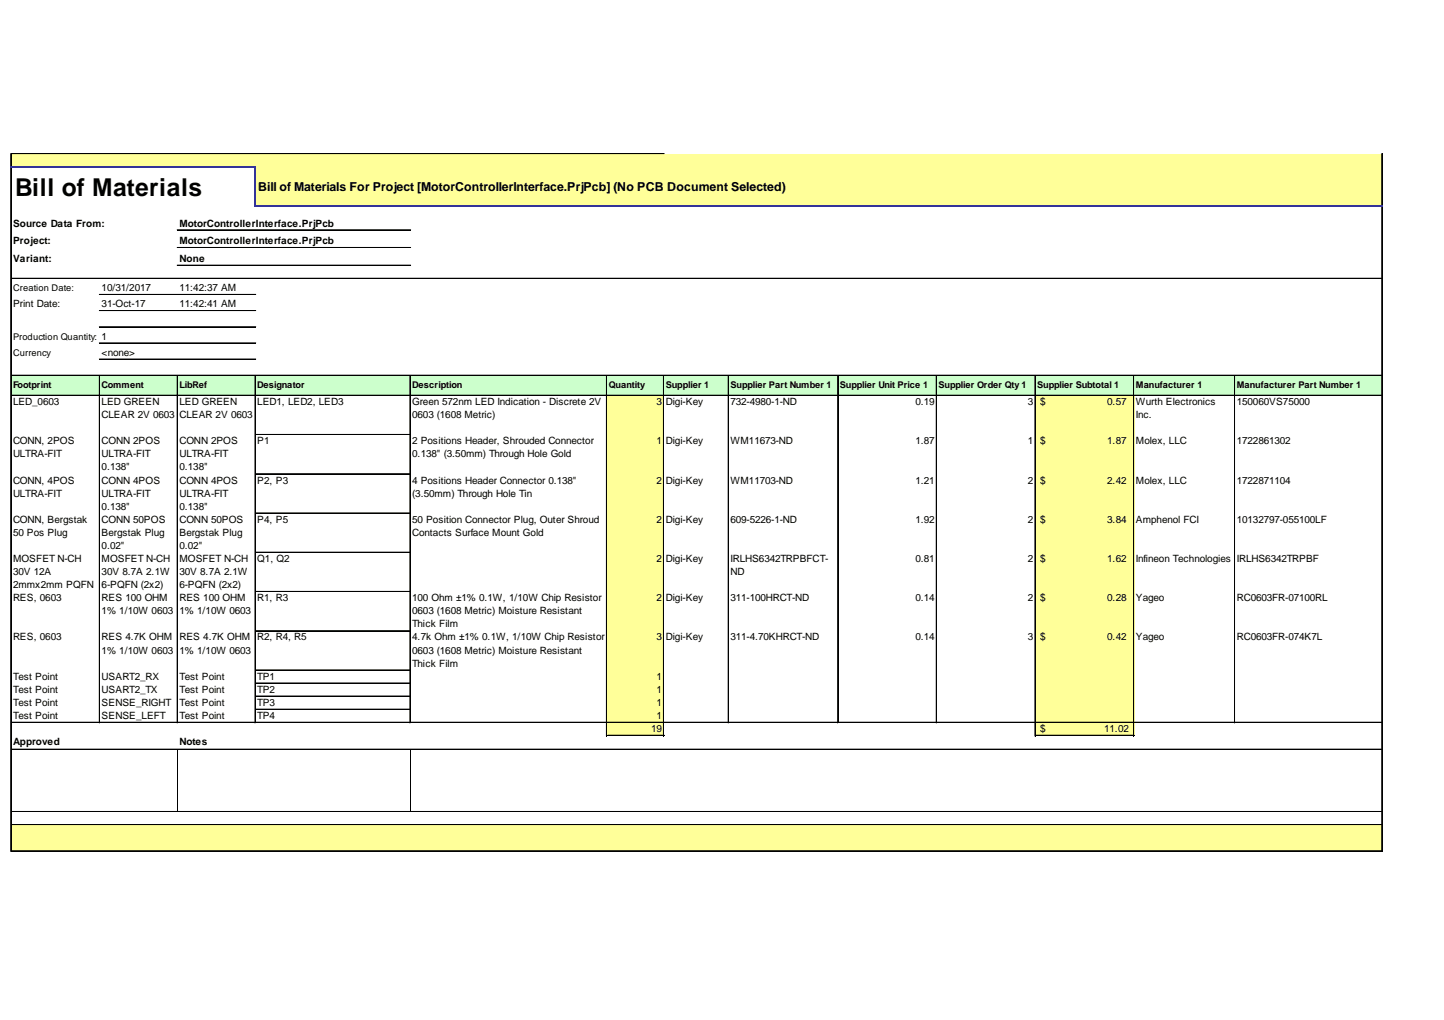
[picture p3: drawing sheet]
<svg xmlns="http://www.w3.org/2000/svg" width="297mm" height="210mm" viewBox="0 0 297 210" stroke-linecap="round" stroke-linejoin="round" font-family="sans-serif">
<defs><g id="words">
<text font-size="5.1" x="3.2" y="40.3">Bill of Materials</text>
<text font-size="2.5" x="53.1" y="39.3">Bill of Materials For Project [MotorControllerInterface.PrjPcb] (No PCB Document Selected)</text>
<g font-size="2.1">
<text x="2.7" y="46.6">Source Data From:</text>
<text x="36.9" y="46.6">MotorControllerInterface.PrjPcb</text>
<text x="2.7" y="50.3">Project:</text>
<text x="2.7" y="53.9">Variant:</text>
<text x="36.9" y="50.3">MotorControllerInterface.PrjPcb</text>
<text x="36.9" y="53.9">None</text>
<text x="20.9" y="59.9">10/31/2017</text>
<text x="36.9" y="59.9">11:42:37 AM</text>
<text x="2.7" y="63.2">Print Date:</text>
<text x="20.9" y="63.2">31-Oct-17</text>
<text x="36.9" y="63.2">11:42:41 AM</text>
<text x="20.9" y="73.2">&lt;none&gt;</text>
<text x="2.7" y="83.3">LED_0603</text>
<text x="20.9" y="83.3">LED GREEN</text>
<text x="36.9" y="83.3">LED GREEN</text>
<text x="52.9" y="83.3">LED1, LED2, LED3</text>
<text x="84.8" y="83.3">Green 572nm LED Indication - Discrete 2V</text>
<text x="135" y="83.3">3</text>
<text x="137" y="83.3">Digi-Key</text>
<text x="150.3" y="83.3">732-4980-1-ND</text>
<text x="188.3" y="83.3">0.19</text>
<text x="211.5" y="83.3">3</text>
<text x="214" y="83.3">$</text>
<text x="227.8" y="83.3">0.57</text>
<text x="233.7" y="83.3">Wurth Electronics</text>
<text x="254.4" y="83.3">150060VS75000</text>
<text x="20.9" y="86">CLEAR 2V 0603</text>
<text x="36.9" y="86">CLEAR 2V 0603</text>
<text x="84.8" y="86">0603 (1608 Metric)</text>
<text x="233.7" y="86">Inc.</text>
<text x="2.7" y="91.4">CONN, 2POS</text>
<text x="2.7" y="94.1">ULTRA-FIT</text>
<text x="20.9" y="91.4">CONN 2POS</text>
<text x="20.9" y="94.1">ULTRA-FIT</text>
<text x="36.9" y="91.4">CONN 2POS</text>
<text x="36.9" y="94.1">ULTRA-FIT</text>
<text x="52.9" y="91.4">P1</text>
<text x="84.8" y="91.4">2 Positions Header, Shrouded Connector</text>
<text x="84.8" y="94.1">0.138&quot; (3.50mm) Through Hole Gold</text>
<text x="135" y="91.4">1</text>
<text x="137" y="91.4">Digi-Key</text>
<text x="150.3" y="91.4">WM11673-ND</text>
<text x="188.3" y="91.4">1.87</text>
<text x="211.5" y="91.4">1</text>
<text x="214" y="91.4">$</text>
<text x="227.8" y="91.4">1.87</text>
<text x="233.7" y="91.4">Molex, LLC</text>
<text x="254.4" y="91.4">1722861302</text>
<text x="2.7" y="99.5">CONN, 4POS</text>
<text x="20.9" y="96.8">0.138&quot;</text>
<text x="20.9" y="99.5">CONN 4POS</text>
<text x="36.9" y="96.8">0.138&quot;</text>
<text x="36.9" y="99.5">CONN 4POS</text>
<text x="52.9" y="99.5">P2, P3</text>
<text x="84.8" y="99.5">4 Positions Header Connector 0.138&quot;</text>
<text x="135" y="99.5">2</text>
<text x="137" y="99.5">Digi-Key</text>
<text x="150.3" y="99.5">WM11703-ND</text>
<text x="188.3" y="99.5">1.21</text>
<text x="211.5" y="99.5">2</text>
<text x="214" y="99.5">$</text>
<text x="227.8" y="99.5">2.42</text>
<text x="233.7" y="99.5">Molex, LLC</text>
<text x="254.4" y="99.5">1722871104</text>
<text x="2.7" y="102.2">ULTRA-FIT</text>
<text x="2.7" y="107.6">CONN, Bergstak</text>
<text x="20.9" y="102.2">ULTRA-FIT</text>
<text x="20.9" y="104.9">0.138&quot;</text>
<text x="20.9" y="107.6">CONN 50POS</text>
<text x="36.9" y="102.2">ULTRA-FIT</text>
<text x="36.9" y="104.9">0.138&quot;</text>
<text x="36.9" y="107.6">CONN 50POS</text>
<text x="52.9" y="107.6">P4, P5</text>
<text x="84.8" y="102.2">(3.50mm) Through Hole Tin</text>
<text x="84.8" y="107.6">50 Position Connector Plug, Outer Shroud</text>
<text x="135" y="107.6">2</text>
<text x="137" y="107.6">Digi-Key</text>
<text x="150.3" y="107.6">609-5226-1-ND</text>
<text x="188.3" y="107.6">1.92</text>
<text x="211.5" y="107.6">2</text>
<text x="214" y="107.6">$</text>
<text x="227.8" y="107.6">3.84</text>
<text x="233.7" y="107.6">Amphenol FCI</text>
<text x="254.4" y="107.6">10132797-055100LF</text>
<text x="2.7" y="110.3">50 Pos Plug</text>
<text x="20.9" y="110.3">Bergstak Plug</text>
<text x="20.9" y="113">0.02&quot;</text>
<text x="36.9" y="110.3">Bergstak Plug</text>
<text x="36.9" y="113">0.02&quot;</text>
<text x="84.8" y="110.3">Contacts Surface Mount Gold</text>
<text x="2.7" y="115.7">MOSFET N-CH</text>
<text x="2.7" y="118.3">30V 12A</text>
<text x="20.9" y="115.7">MOSFET N-CH</text>
<text x="20.9" y="118.3">30V 8.7A 2.1W</text>
<text x="36.9" y="115.7">MOSFET N-CH</text>
<text x="36.9" y="118.3">30V 8.7A 2.1W</text>
<text x="52.9" y="115.7">Q1, Q2</text>
<text x="135" y="115.7">2</text>
<text x="137" y="115.7">Digi-Key</text>
<text x="150.3" y="115.7">IRLHS6342TRPBFCT-</text>
<text x="150.3" y="118.3">ND</text>
<text x="188.3" y="115.7">0.81</text>
<text x="211.5" y="115.7">2</text>
<text x="214" y="115.7">$</text>
<text x="227.8" y="115.7">1.62</text>
<text x="233.7" y="115.7">Infineon Technologies</text>
<text x="254.4" y="115.7">IRLHS6342TRPBF</text>
<text x="2.7" y="121">2mmx2mm PQFN</text>
<text x="2.7" y="123.7">RES, 0603</text>
<text x="20.9" y="121">6-PQFN (2x2)</text>
<text x="20.9" y="123.7">RES 100 OHM</text>
<text x="36.9" y="121">6-PQFN (2x2)</text>
<text x="36.9" y="123.7">RES 100 OHM</text>
<text x="52.9" y="123.7">R1, R3</text>
<text x="84.8" y="123.7">100 Ohm ±1% 0.1W, 1/10W Chip Resistor</text>
<text x="135" y="123.7">2</text>
<text x="137" y="123.7">Digi-Key</text>
<text x="150.3" y="123.7">311-100HRCT-ND</text>
<text x="188.3" y="123.7">0.14</text>
<text x="211.5" y="123.7">2</text>
<text x="214" y="123.7">$</text>
<text x="227.8" y="123.7">0.28</text>
<text x="233.7" y="123.7">Yageo</text>
<text x="254.4" y="123.7">RC0603FR-07100RL</text>
<text x="2.7" y="131.8">RES, 0603</text>
<text x="20.9" y="126.4">1% 1/10W 0603</text>
<text x="20.9" y="131.8">RES 4.7K OHM</text>
<text x="36.9" y="126.4">1% 1/10W 0603</text>
<text x="36.9" y="131.8">RES 4.7K OHM</text>
<text x="52.9" y="131.8">R2, R4, R5</text>
<text x="84.8" y="126.4">0603 (1608 Metric) Moisture Resistant</text>
<text x="84.8" y="129.1">Thick Film</text>
<text x="84.8" y="131.8">4.7k Ohm ±1% 0.1W, 1/10W Chip Resistor</text>
<text x="135" y="131.8">3</text>
<text x="137" y="131.8">Digi-Key</text>
<text x="150.3" y="131.8">311-4.70KHRCT-ND</text>
<text x="188.3" y="131.8">0.14</text>
<text x="211.5" y="131.8">3</text>
<text x="214" y="131.8">$</text>
<text x="227.8" y="131.8">0.42</text>
<text x="233.7" y="131.8">Yageo</text>
<text x="254.4" y="131.8">RC0603FR-074K7L</text>
<text x="20.9" y="134.5">1% 1/10W 0603</text>
<text x="36.9" y="134.5">1% 1/10W 0603</text>
<text x="84.8" y="134.5">0603 (1608 Metric) Moisture Resistant</text>
<text x="84.8" y="137.2">Thick Film</text>
<text x="2.7" y="139.9">Test Point</text>
<text x="2.7" y="142.6">Test Point</text>
<text x="20.9" y="139.9">USART2_RX</text>
<text x="20.9" y="142.6">USART2_TX</text>
<text x="36.9" y="139.9">Test Point</text>
<text x="36.9" y="142.6">Test Point</text>
<text x="52.9" y="139.9">TP1</text>
<text x="52.9" y="142.6">TP2</text>
<text x="135" y="139.9">1</text>
<text x="135" y="142.6">1</text>
<text x="2.7" y="145.3">Test Point</text>
<text x="2.7" y="148">Test Point</text>
<text x="20.9" y="145.3">SENSE_RIGHT</text>
<text x="20.9" y="148">SENSE_LEFT</text>
<text x="36.9" y="145.3">Test Point</text>
<text x="36.9" y="148">Test Point</text>
<text x="52.9" y="145.3">TP3</text>
<text x="52.9" y="148">TP4</text>
<text x="135" y="145.3">1</text>
<text x="135" y="148">1</text>
<text x="2.7" y="153.3">Approved</text>
<text x="36.9" y="153.3">Notes</text>
<text x="133.9" y="150.6">19</text>
<text x="214" y="150.6">$</text>
<text x="227.1" y="150.6">11.02</text>
</g>
<g font-size="1.9">
<text x="2.7" y="59.9">Creation Date:</text>
<text x="2.7" y="69.9">Production Quantity: 1</text>
<text x="2.7" y="73.2">Currency</text>
<text x="2.7" y="79.9">Footprint</text>
<text x="20.9" y="79.9">Comment</text>
<text x="36.9" y="79.9">LibRef</text>
<text x="52.9" y="79.9">Designator</text>
<text x="84.8" y="79.9">Description</text>
<text x="125.2" y="79.9">Quantity</text>
<text x="137" y="79.9">Supplier 1</text>
<text x="150.3" y="79.9">Supplier Part Number 1</text>
<text x="172.8" y="79.9">Supplier Unit Price 1</text>
<text x="193.1" y="79.9">Supplier Order Qty 1</text>
<text x="213.4" y="79.9">Supplier Subtotal 1</text>
<text x="233.7" y="79.9">Manufacturer 1</text>
<text x="254.4" y="79.9">Manufacturer Part Number 1</text>
</g>
</g></defs>
<g fill="#ff9">
<path d="M2.3 31.7h282.1v2.9h-282.1z"/>
<path d="M52.5 34.5h231.9v8h-231.9z"/>
</g>
<path d="M2.3 77.2h282.1v4.3h-282.1z" fill="#cfc"/>
<g fill="#ff9">
<path d="M124.7 81.3h11.9v8.3h-11.9z"/>
<path d="M212.9 81.3h20.4v8.3h-20.4z"/>
<path d="M124.7 89.4h11.9v8.2h-11.9z"/>
<path d="M212.9 89.4h20.4v8.2h-20.4z"/>
<path d="M124.7 97.5h11.9v8.2h-11.9z"/>
<path d="M212.9 97.5h20.4v8.2h-20.4z"/>
<path d="M124.7 105.6h11.9v8.2h-11.9z"/>
<path d="M212.9 105.6h20.4v8.2h-20.4z"/>
<path d="M124.7 113.6h11.9v8.3h-11.9z"/>
<path d="M212.9 113.6h20.4v8.3h-20.4z"/>
<path d="M124.7 121.7h11.9v8.2h-11.9z"/>
<path d="M212.9 121.7h20.4v8.2h-20.4z"/>
<path d="M124.7 129.8h11.9v8.2h-11.9z"/>
<path d="M212.9 129.8h20.4v8.2h-20.4z"/>
<path d="M124.7 137.9h11.9v2.8h-11.9z"/>
<path d="M212.9 137.9h20.4v2.8h-20.4z"/>
<path d="M124.7 140.5h11.9v2.9h-11.9z"/>
<path d="M212.9 140.5h20.4v2.9h-20.4z"/>
<path d="M124.7 143.2h11.9v2.9h-11.9z"/>
<path d="M212.9 143.2h20.4v2.9h-20.4z"/>
<path d="M124.7 145.9h11.9v2.9h-11.9z"/>
<path d="M212.9 145.9h20.4v2.9h-20.4z"/>
<path d="M124.7 148.6h11.9v2.9h-11.9z"/>
<path d="M212.9 148.6h20.4v2.9h-20.4z"/>
<path d="M2.3 169.7h282.1v5.5h-282.1z"/>
</g>
<g fill="none" stroke="#000" stroke-width=".21">
<path d="M2.2 31.6v2.7M2.2 34.6v140.6M2.3 31.6v2.7M2.3 34.6v140.6M2.4 31.6h134.2M2.4 31.7h134.2M284.2 31.6v10.6M284.3 31.6v10.6M2.4 57.3h282M36.4 47.3h48.1M36.4 47.4h48.1M36.4 50.9h48.1"/>
<path d="M36.4 51h48.1M36.4 54.6h48.1M284.2 42.5v132.7M284.3 42.5v132.7M2.4 77.2h282M2.4 77.3h282M20.4 77.4v71.4M20.4 60.6h32.2M20.4 60.7h32.2M20.4 63.9h32.2M20.4 64h32.2M20.4 67.2h32.2"/>
<path d="M20.4 67.3h32.2M20.4 70.6h32.2M20.4 73.9h32.2M20.4 74h32.2M20.5 77.4v71.4M36.4 77.4v71.4M36.5 77.4v71.4M52.5 77.4v71.4M84.3 77.4v71.4M84.4 77.4v71.4M124.7 77.4v74.1M124.8 77.4v74.1"/>
<path d="M136.5 77.4v74.1M136.6 77.4v74.1M149.8 77.4v71.4M149.9 77.4v71.4M172.3 77.4v71.4M172.4 77.4v71.4M192.6 77.4v71.4M192.7 77.4v71.4M212.9 77.4v74.1M213 77.4v74.1M233.2 77.4v74.1M233.3 77.4v74.1"/>
<path d="M253.9 77.4v71.4M254 77.4v71.4M2.4 81.3h282M2.4 81.4h282M52.6 89.4h31.7M52.6 89.5h31.7M52.6 97.5h31.7M52.6 97.6h31.7M52.6 105.6h31.7M52.6 113.6h31.7M52.6 113.7h31.7M52.6 121.7h31.7"/>
<path d="M52.6 121.8h31.7M52.6 129.8h31.7M52.6 129.9h31.7M52.6 137.9h31.7M2.4 148.6h282M2.4 148.7h282M2.4 154.2h282M36.5 154.3v12.7M52.6 140.5h31.7M52.6 140.6h31.7M52.6 143.2h31.7M52.6 143.3h31.7"/>
<path d="M52.6 145.9h31.7M52.6 146h31.7M84.4 154.3v12.7M124.9 151.3h11.7M124.9 151.4h11.7M213 151.3h20.3M213 151.4h20.3M2.4 167h282M2.4 167.1h282M2.4 169.7h282M2.4 169.8h282M2.4 175.1h282"/>
</g>
<path d="M2.2 34.5h50.4M52.5 34.6v7.9M52.6 42.4h231.8" fill="none" stroke="#339" stroke-width=".32"/>
<use href="#words"/>
</svg>
